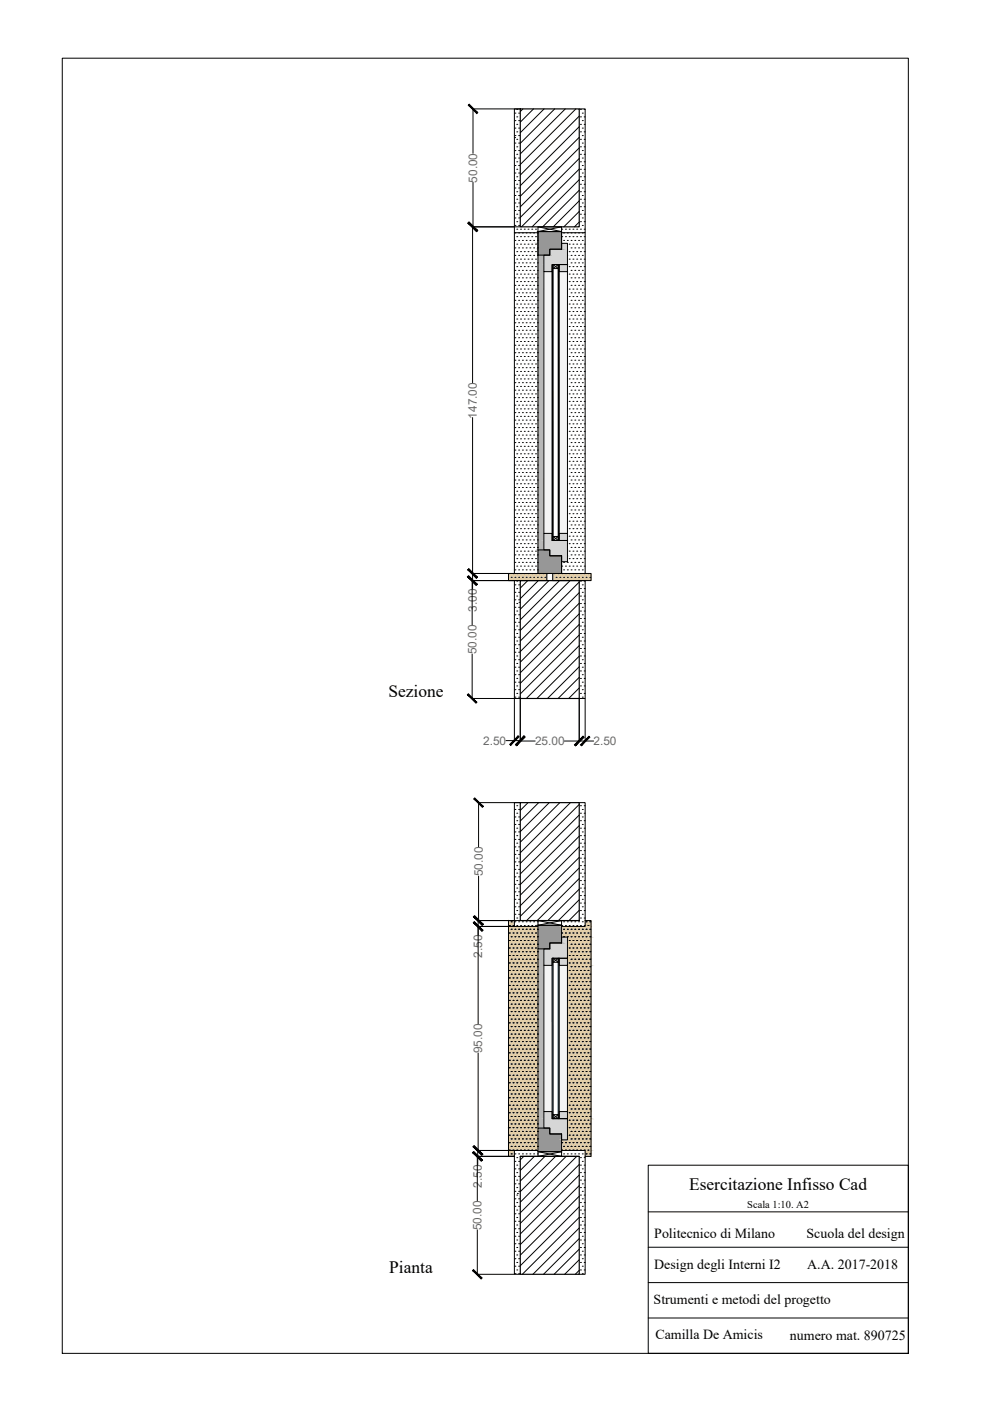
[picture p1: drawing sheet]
<svg xmlns="http://www.w3.org/2000/svg" width="420mm" height="594mm" viewBox="0 0 420 594" stroke-linecap="round" stroke-linejoin="round" font-family="sans-serif">
<defs><g id="words">
<g font-size="7.4">
<text x="164.7" y="295.7">Sezione</text>
<text x="292.2" y="504.5">Esercitazione Infisso Cad</text>
<text x="165" y="539.9">Pianta</text>
</g>
<g font-size="5.9">
<text x="277.4" y="524.9">Politecnico di Milano</text>
<text x="341.9" y="525">Scuola del design</text>
<text x="277.4" y="538.3">Design degli Interni I2</text>
<text x="342.3" y="538.3">A.A. 2017-2018</text>
<text x="277.1" y="552.8">Strumenti e metodi del progetto</text>
<text x="277.9" y="567.7">Camilla De Amicis</text>
<text x="334.9" y="568">numero mat. 890725</text>
</g>
<g font-size="5" fill="#696969">
<text x="202.3" y="77.5" transform="rotate(-90 202.3 77.5)">50.00</text>
<text x="202.1" y="177.5" transform="rotate(-90 202.1 177.5)">147.00</text>
<text x="202.1" y="259.4" transform="rotate(-90 202.1 259.4)">3.00</text>
<text x="202" y="277.5" transform="rotate(-90 202 277.5)">50.00</text>
<text x="204.8" y="315.8">2.50</text>
<text x="226.8" y="316">25.00</text>
<text x="251.6" y="316">2.50</text>
<text x="204.7" y="371.6" transform="rotate(-90 204.7 371.6)">50.00</text>
<text x="204.5" y="406.1" transform="rotate(-90 204.5 406.1)">2.50</text>
<text x="204.5" y="446.6" transform="rotate(-90 204.5 446.6)">95.00</text>
<text x="204.3" y="503.6" transform="rotate(-90 204.3 503.6)">2.50</text>
<text x="204.1" y="521.6" transform="rotate(-90 204.1 521.6)">50.00</text>
</g>
<text font-size="4.4" x="316.8" y="512.3">Scala 1:10. A2</text>
</g></defs>
<!-- layer: 0 -->
<g fill="#b7b7b7" stroke="#b7b7b7" stroke-width=".42">
<path d="M228.1 108.2l2.5 7v-7zM228.1 108.2l2.5 7h-2.5z"/>
<path d="M228.1 115.2l2.5 111v-111zM228.1 115.2l2.5 111h-2.5z"/>
<path d="M228.1 226.2l2.5 7v-7zM228.1 226.2l2.5 7h-2.5z"/>
<path d="M228.1 402.4l2.5 6.9v-6.9zM228.1 402.4l2.5 6.9h-2.5z"/>
<path d="M228.1 409.3l2.5 62v-62zM228.1 409.3l2.5 62h-2.5z"/>
<path d="M228.1 471.3l2.5 7.1v-7.1zM228.1 471.3l2.5 7.1h-2.5z"/>
</g>
<!-- layer: lineeproiettate -->
<g fill="#f4f4f4" stroke="#f4f4f4" stroke-width=".42">
<path d="M237.1 115.2l3.5 111v-111zM237.1 115.2l3.5 111h-3.5z"/>
<path d="M230.6 115.2l3.5 111v-111zM230.6 115.2l3.5 111h-3.5z"/>
<path d="M237.1 409.3l3.5 62v-62zM237.1 409.3l3.5 62h-3.5z"/>
<path d="M230.6 409.3l3.5 62v-62zM230.6 409.3l3.5 62h-3.5z"/>
</g>
<g fill="#d6d6d6" stroke="#d6d6d6" stroke-width=".42">
<path d="M238.1 103.2l2.5 2.5v-2.5zM238.1 103.2l2.5 2.5h-2.5z"/>
<path d="M233.1 105.7l7.5 2.5v-2.5zM233.1 105.7l7.5 2.5h-7.5z"/>
<path d="M230.6 108.2l10 4v-4zM230.6 108.2l10 4h-10z"/>
<path d="M237.1 112.2l3.5 3v-3zM237.1 112.2l3.5 3h-3.5z"/>
<path d="M230.6 112.2l3.5 3v-3zM230.6 112.2l3.5 3h-3.5z"/>
<path d="M237.1 226.2l3.5 3v-3zM237.1 226.2l3.5 3h-3.5z"/>
<path d="M230.6 226.2l3.5 3v-3zM230.6 226.2l3.5 3h-3.5z"/>
<path d="M230.6 229.2l10 4v-4zM230.6 229.2l10 4h-10z"/>
<path d="M233.1 233.2l7.5 2.5v-2.5zM233.1 233.2l7.5 2.5h-7.5z"/>
<path d="M238.1 235.7l2.5 2.5v-2.5zM238.1 235.7l2.5 2.5h-2.5z"/>
<path d="M238.1 397.3l2.5 2.5v-2.5zM238.1 397.3l2.5 2.5h-2.5z"/>
<path d="M233.1 399.8l7.5 2.6v-2.6zM233.1 399.8l7.5 2.6h-7.5z"/>
<path d="M230.6 402.4l10 3.9v-3.9zM230.6 402.4l10 3.9h-10z"/>
<path d="M237.1 406.3l3.5 3v-3zM237.1 406.3l3.5 3h-3.5z"/>
<path d="M230.6 406.3l3.5 3v-3zM230.6 406.3l3.5 3h-3.5z"/>
<path d="M237.1 471.3l3.5 3.1v-3.1zM237.1 471.3l3.5 3.1h-3.5z"/>
<path d="M230.6 471.3l3.5 3.1v-3.1zM230.6 471.3l3.5 3.1h-3.5z"/>
<path d="M230.6 474.4l10 4v-4zM230.6 474.4l10 4h-10z"/>
<path d="M233.1 478.4l7.5 2.5v-2.5zM233.1 478.4l7.5 2.5h-7.5z"/>
<path d="M238.1 480.9l2.5 2.4v-2.4zM238.1 480.9l2.5 2.4h-2.5z"/>
</g>
<!-- layer: 0 -->
<g fill="#979797" stroke="#979797" stroke-width=".42">
<path d="M228.1 98.2l10 5v-5zM228.1 98.2l10 5h-10z"/>
<path d="M228.1 103.2l10 2.5v-2.5zM228.1 103.2l10 2.5h-10z"/>
<path d="M228.1 105.7l5 2.5v-2.5zM228.1 105.7l5 2.5h-5z"/>
<path d="M228.1 233.2l5 2.5v-2.5zM228.1 233.2l5 2.5h-5z"/>
<path d="M228.1 235.7l10 7.5v-7.5zM228.1 235.7l10 7.5h-10z"/>
<path d="M228.1 392.4l10 4.9v-4.9zM228.1 392.4l10 4.9h-10z"/>
<path d="M228.1 397.3l10 2.5v-2.5zM228.1 397.3l10 2.5h-10z"/>
<path d="M228.1 399.8l5 2.6v-2.6zM228.1 399.8l5 2.6h-5z"/>
<path d="M228.1 478.4l5 2.5v-2.5zM228.1 478.4l5 2.5h-5z"/>
<path d="M228.1 480.9l10 7.5v-7.5zM228.1 480.9l10 7.5h-10z"/>
</g>
<!-- layer: buco -->
<path d="M220.6 246.2h25M220.6 390.4h25M220.6 490.4h25" fill="none" stroke="#000" stroke-width=".42"/>
<!-- layer: 0 -->
<g fill="#e2cda7" stroke="#e2cda7" stroke-width=".42">
<path d="M234.3 243.2l16.3 3v-3zM234.3 243.2l16.3 3h-16.3z"/>
<path d="M215.6 243.2l16.2 3v-3zM215.6 243.2l16.2 3h-16.2z"/>
<path d="M248.1 390.4l2.5 2.4v-2.4zM248.1 390.4l2.5 2.4h-2.5z"/>
<path d="M215.6 390.4l2.5 2.4v-2.4zM215.6 390.4l2.5 2.4h-2.5z"/>
<path d="M238.1 392.8l12.5 4.5v-4.5zM238.1 392.8l12.5 4.5h-12.5z"/>
<path d="M215.6 392.8l12.5 9.6v-9.6zM215.6 392.8l12.5 9.6h-12.5z"/>
<path d="M240.6 397.3l10 9v-9zM240.6 397.3l10 9h-10z"/>
<path d="M240.6 406.3l10 3v-3zM240.6 406.3l10 3h-10z"/>
<path d="M240.6 409.3l10 62v-62zM240.6 409.3l10 62h-10z"/>
<path d="M240.6 471.3l10 3.1v-3.1zM240.6 471.3l10 3.1h-10z"/>
<path d="M215.6 402.4l12.5 76v-76zM215.6 402.4l12.5 76h-12.5z"/>
<path d="M240.6 474.4l10 8.9v-8.9zM240.6 474.4l10 8.9h-10z"/>
<path d="M238.1 483.3l12.5 4.5v-4.5zM238.1 483.3l12.5 4.5h-12.5z"/>
<path d="M215.6 478.4l12.5 9.4v-9.4zM215.6 478.4l12.5 9.4h-12.5z"/>
<path d="M248.1 487.8l2.5 2.6v-2.6zM248.1 487.8l2.5 2.6h-2.5z"/>
<path d="M215.6 487.8l2.5 2.6v-2.6zM215.6 487.8l2.5 2.6h-2.5z"/>
</g>
<g fill="none" stroke="#000" stroke-width=".42">
<path d="M26.4 24.7h358.7v549.2h-358.7zM218.2 58.4h.1M218.3 57.5h.1M218.3 54.3h.1M218.3 51.1h.1M218.3 48h.1M219.1 59.1h.1M219.1 55.9h.1M219.1 52.7h.1M219.1 49.6h.1M219.1 46.4h.1M219.9 57.5h.1"/>
<path d="M219.9 54.3h.1M219.9 51.1h.1M219.9 48h.1M221.7 46.2l-1.1 1.1M226.2 46.2l-5.6 5.6M230.7 46.2l-10.1 10.1M235.2 46.2l-14.6 14.6M239.7 46.2l-19.1 19.1M244.2 46.2l-23.6 23.6M245.6 49.2l-25 25M245.6 53.7l-25 25M245.6 58.2l-25 25"/>
<path d="M246.1 59.1h.1M246.1 55.9h.1M246.1 52.7h.1M246.1 49.6h.1M246.1 46.4h.1M246.9 57.5h.1M246.9 54.3h.1M246.9 51.1h.1M246.9 48h.1M247.7 59.1h.1M247.7 55.9h.1M247.7 52.7h.1"/>
<path d="M247.7 49.6h.1M247.7 46.4h.1M218.3 79.7h.1M218.3 76.5h.1M218.3 73.4h.1M218.3 70.2h.1M218.3 67h.1M218.3 63.8h.1M218.3 60.7h.1M219.1 78.1h.1M219.1 75h.1M219.1 71.8h.1"/>
<path d="M219.1 68.6h.1M219.1 65.4h.1M219.1 62.3h.1M219.9 79.7h.1M219.9 76.5h.1M219.9 73.4h.1M219.9 70.2h.1M219.9 67h.1M219.9 63.8h.1M219.9 60.7h.1M245.6 62.7l-25 25M245.6 67.2l-25 25"/>
<path d="M245.6 71.7l-24.5 24.5M245.6 76.2l-20 20M246.1 78.1h.1M246.1 75h.1M246.1 71.8h.1M246.1 68.6h.1M246.1 65.4h.1M246.1 62.3h.1M246.9 79.7h.1M246.9 76.5h.1M246.9 73.4h.1M246.9 70.2h.1"/>
<path d="M246.9 67h.1M246.9 63.8h.1M246.9 60.7h.1M247.7 78.1h.1M247.7 75h.1M247.7 71.8h.1M247.7 68.6h.1M247.7 65.4h.1M247.7 62.3h.1M218.3 95.6h.1M218.3 92.4h.1M218.3 89.2h.1"/>
<path d="M218.3 86.1h.1M218.3 82.9h.1M218.3 98.8h.1M219.1 97.2h.1M219.1 94h.1M219.1 90.8h.1M219.1 87.7h.1M219.1 84.5h.1M219.1 81.3h.1M219.9 95.6h.1M219.9 92.4h.1M219.9 89.2h.1"/>
<path d="M219.9 86.1h.1M219.9 82.9h.1M219.9 98.8h.1M220.7 97.2h.1M221.5 98.8h.1M222.3 97.2h.1M223.1 98.8h.1M223.9 97.2h.1M224.7 98.8h.1M225.5 97.2h.1M226.2 98.8h.1M227 97.2h.1"/>
<path d="M227.8 98.8h.1M238.2 97.2h.1M238.9 98.8h.1M239.7 97.2h.1M240.5 98.8h.1M241.3 97.2h.1M242.1 98.8h.1M242.9 97.2h.1M243.7 98.8h.1M244.5 97.2h.1M245.3 98.8h.1M245.6 80.7l-15.5 15.5"/>
<path d="M245.6 85.2l-11 11M245.6 89.7l-6.5 6.5M245.6 94.1l-2 2.1M246.1 97.2h.1M246.1 94h.1M246.1 90.8h.1M246.1 87.7h.1M246.1 84.5h.1M246.1 81.3h.1M246.9 95.6h.1M246.9 92.4h.1M246.9 89.2h.1"/>
<path d="M246.9 86.1h.1M246.9 82.9h.1M246.9 98.8h.1M247.7 97.2h.1M247.7 94h.1M247.7 90.8h.1M247.7 87.7h.1M247.7 84.5h.1M247.7 81.3h.1M218.3 117.8h.1M218.3 114.6h.1M218.3 111.5h.1"/>
<path d="M218.3 108.3h.1M218.3 105.1h.1M218.3 101.9h.1M219.1 119.4h.1M219.1 116.2h.1M219.1 113.1h.1M219.1 109.9h.1M219.1 106.7h.1M219.1 103.5h.1M219.1 100.4h.1M219.9 117.8h.1M219.9 114.6h.1"/>
<path d="M219.9 111.5h.1M219.9 108.3h.1M219.9 105.1h.1M219.9 101.9h.1M220.7 119.4h.1M220.7 116.2h.1M220.7 113.1h.1M220.7 109.9h.1M220.7 106.7h.1M220.7 103.5h.1M220.7 100.4h.1M221.5 117.8h.1"/>
<path d="M221.5 114.6h.1M221.5 111.5h.1M221.5 108.3h.1M221.5 105.1h.1M221.5 101.9h.1M222.3 119.4h.1M222.3 116.2h.1M222.3 113.1h.1M222.3 109.9h.1M222.3 106.7h.1M222.3 103.5h.1M222.3 100.4h.1"/>
<path d="M223.1 117.8h.1M223.1 114.6h.1M223.1 111.5h.1M223.1 108.3h.1M223.1 105.1h.1M223.1 101.9h.1M223.9 119.4h.1M223.9 116.2h.1M223.9 113.1h.1M223.9 109.9h.1M223.9 106.7h.1M223.9 103.5h.1"/>
<path d="M223.9 100.4h.1M224.7 117.8h.1M224.7 114.6h.1M224.7 111.5h.1M224.7 108.3h.1M224.7 105.1h.1M224.7 101.9h.1M225.5 119.4h.1M225.5 116.2h.1M225.5 113.1h.1M225.5 109.9h.1M225.5 106.7h.1"/>
<path d="M225.5 103.5h.1M225.5 100.4h.1M226.2 117.8h.1M226.2 114.6h.1M226.2 111.5h.1M226.2 108.3h.1M226.2 105.1h.1M226.2 101.9h.1M227 119.4h.1M227 116.2h.1M227 113.1h.1M227 109.9h.1"/>
<path d="M227 106.7h.1M227 103.5h.1M227 100.4h.1M227.8 117.8h.1M227.8 114.6h.1M227.8 111.5h.1M227.8 108.3h.1M227.8 105.1h.1M227.8 101.9h.1M238.2 100.4h.1M238.9 101.9h.1M239.7 100.4h.1"/>
<path d="M240.5 101.9h.1M241.3 119.4h.1M241.3 116.2h.1M241.3 113.1h.1M241.3 109.9h.1M241.3 106.7h.1M241.3 103.5h.1M241.3 100.4h.1M242.1 117.8h.1M242.1 114.6h.1M242.1 111.5h.1M242.1 108.3h.1"/>
<path d="M242.1 105.1h.1M242.1 101.9h.1M242.9 119.4h.1M242.9 116.2h.1M242.9 113.1h.1M242.9 109.9h.1M242.9 106.7h.1M242.9 103.5h.1M242.9 100.4h.1M243.7 117.8h.1M243.7 114.6h.1M243.7 111.5h.1"/>
<path d="M243.7 108.3h.1M243.7 105.1h.1M243.7 101.9h.1M244.5 119.4h.1M244.5 116.2h.1M244.5 113.1h.1M244.5 109.9h.1M244.5 106.7h.1M244.5 103.5h.1M244.5 100.4h.1M245.3 117.8h.1M245.3 114.6h.1"/>
<path d="M245.3 111.5h.1M245.3 108.3h.1M245.3 105.1h.1M245.3 101.9h.1M246.1 119.4h.1M246.1 116.2h.1M246.1 113.1h.1M246.1 109.9h.1M246.1 106.7h.1M246.1 103.5h.1M246.1 100.4h.1M246.9 117.8h.1"/>
<path d="M246.9 114.6h.1M246.9 111.5h.1M246.9 108.3h.1M246.9 105.1h.1M246.9 101.9h.1M247.7 119.4h.1M247.7 116.2h.1M247.7 113.1h.1M247.7 109.9h.1M247.7 106.7h.1M247.7 103.5h.1M247.7 100.4h.1"/>
<path d="M218.3 133.7h.1M218.3 130.5h.1M218.3 127.3h.1M218.3 124.2h.1M218.3 121h.1M218.3 136.9h.1M219.1 132.1h.1M219.1 128.9h.1M219.1 125.8h.1M219.1 122.6h.1M219.1 138.5h.1M219.1 135.3h.1"/>
<path d="M219.9 133.7h.1M219.9 130.5h.1M219.9 127.3h.1M219.9 124.2h.1M219.9 121h.1M219.9 136.9h.1M220.7 132.1h.1M220.7 128.9h.1M220.7 125.8h.1M220.7 122.6h.1M220.7 138.5h.1M220.7 135.3h.1"/>
<path d="M221.5 133.7h.1M221.5 130.5h.1M221.5 127.3h.1M221.5 124.2h.1M221.5 121h.1M221.5 136.9h.1M222.3 132.1h.1M222.3 128.9h.1M222.3 125.8h.1M222.3 122.6h.1M222.3 138.5h.1M222.3 135.3h.1"/>
<path d="M223.1 133.7h.1M223.1 130.5h.1M223.1 127.3h.1M223.1 124.2h.1M223.1 121h.1M223.1 136.9h.1M223.9 132.1h.1M223.9 128.9h.1M223.9 125.8h.1M223.9 122.6h.1M223.9 138.5h.1M223.9 135.3h.1"/>
<path d="M224.7 133.7h.1M224.7 130.5h.1M224.7 127.3h.1M224.7 124.2h.1M224.7 121h.1M224.7 136.9h.1M225.5 132.1h.1M225.5 128.9h.1M225.5 125.8h.1M225.5 122.6h.1M225.5 138.5h.1M225.5 135.3h.1"/>
<path d="M226.2 133.7h.1M226.2 130.5h.1M226.2 127.3h.1M226.2 124.2h.1M226.2 121h.1M226.2 136.9h.1M227 132.1h.1M227 128.9h.1M227 125.8h.1M227 122.6h.1M227 138.5h.1M227 135.3h.1"/>
<path d="M227.8 133.7h.1M227.8 130.5h.1M227.8 127.3h.1M227.8 124.2h.1M227.8 121h.1M227.8 136.9h.1M241.3 132.1h.1M241.3 128.9h.1M241.3 125.8h.1M241.3 122.6h.1M241.3 138.5h.1M241.3 135.3h.1"/>
<path d="M242.1 133.7h.1M242.1 130.5h.1M242.1 127.3h.1M242.1 124.2h.1M242.1 121h.1M242.1 136.9h.1M242.9 132.1h.1M242.9 128.9h.1M242.9 125.8h.1M242.9 122.6h.1M242.9 138.5h.1M242.9 135.3h.1"/>
<path d="M243.7 130.5h.1M243.7 127.3h.1M243.7 124.2h.1M243.7 121h.1M243.7 136.9h.1M243.7 133.7h.1M244.5 132.1h.1M244.5 128.9h.1M244.5 125.8h.1M244.5 122.6h.1M244.5 138.5h.1M244.5 135.3h.1"/>
<path d="M245.3 130.5h.1M245.3 127.3h.1M245.3 124.2h.1M245.3 121h.1M245.3 136.9h.1M245.3 133.7h.1M246.1 132.1h.1M246.1 128.9h.1M246.1 125.8h.1M246.1 122.6h.1M246.1 138.5h.1M246.1 135.3h.1"/>
<path d="M246.9 130.5h.1M246.9 127.3h.1M246.9 124.2h.1M246.9 121h.1M246.9 136.9h.1M246.9 133.7h.1M247.7 132.1h.1M247.7 128.9h.1M247.7 125.8h.1M247.7 122.6h.1M247.7 138.5h.1M247.7 135.3h.1"/>
<path d="M218.3 159.1h.1M218.3 155.9h.1M218.3 152.7h.1M218.3 149.6h.1M218.3 146.4h.1M218.3 143.2h.1M218.3 140h.1M219.1 157.5h.1M219.1 154.3h.1M219.1 151.2h.1M219.1 148h.1M219.1 144.8h.1"/>
<path d="M219.1 141.6h.1M219.9 159.1h.1M219.9 155.9h.1M219.9 152.7h.1M219.9 149.6h.1M219.9 146.4h.1M219.9 143.2h.1M219.9 140h.1M220.7 157.5h.1M220.7 154.3h.1M220.7 151.2h.1M220.7 148h.1"/>
<path d="M220.7 144.8h.1M220.7 141.6h.1M221.5 159.1h.1M221.5 155.9h.1M221.5 152.7h.1M221.5 149.6h.1M221.5 146.4h.1M221.5 143.2h.1M221.5 140h.1M222.3 157.5h.1M222.3 154.3h.1M222.3 151.2h.1"/>
<path d="M222.3 148h.1M222.3 144.8h.1M222.3 141.6h.1M223.1 159.1h.1M223.1 155.9h.1M223.1 152.7h.1M223.1 149.6h.1M223.1 146.4h.1M223.1 143.2h.1M223.1 140h.1M223.9 157.5h.1M223.9 154.3h.1"/>
<path d="M223.9 151.2h.1M223.9 148h.1M223.9 144.8h.1M223.9 141.6h.1M224.7 159.1h.1M224.7 155.9h.1M224.7 152.7h.1M224.7 149.6h.1M224.7 146.4h.1M224.7 143.2h.1M224.7 140h.1M225.5 157.5h.1"/>
<path d="M225.5 154.3h.1M225.5 151.2h.1M225.5 148h.1M225.5 144.8h.1M225.5 141.6h.1M226.2 159.1h.1M226.2 155.9h.1M226.2 152.7h.1M226.2 149.6h.1M226.2 146.4h.1M226.2 143.2h.1M226.2 140h.1"/>
<path d="M227 157.5h.1M227 154.3h.1M227 151.2h.1M227 148h.1M227 144.8h.1M227 141.6h.1M227.8 159.1h.1M227.8 155.9h.1M227.8 152.7h.1M227.8 149.6h.1M227.8 146.4h.1M227.8 143.2h.1"/>
<path d="M227.8 140h.1M241.3 157.5h.1M241.3 154.3h.1M241.3 151.2h.1M241.3 148h.1M241.3 144.8h.1M241.3 141.6h.1M242.1 159.1h.1M242.1 155.9h.1M242.1 152.7h.1M242.1 149.6h.1M242.1 146.4h.1"/>
<path d="M242.1 143.2h.1M242.1 140h.1M242.9 157.5h.1M242.9 154.3h.1M242.9 151.2h.1M242.9 148h.1M242.9 144.8h.1M242.9 141.6h.1M243.7 159.1h.1M243.7 155.9h.1M243.7 152.7h.1M243.7 149.6h.1"/>
<path d="M243.7 146.4h.1M243.7 143.2h.1M243.7 140h.1M244.5 157.5h.1M244.5 154.3h.1M244.5 151.2h.1M244.5 148h.1M244.5 144.8h.1M244.5 141.6h.1M245.3 159.1h.1M245.3 155.9h.1M245.3 152.7h.1"/>
<path d="M245.3 149.6h.1M245.3 146.4h.1M245.3 143.2h.1M245.3 140h.1M246.1 157.5h.1M246.1 154.3h.1M246.1 151.2h.1M246.1 148h.1M246.1 144.8h.1M246.1 141.6h.1M246.9 159.1h.1M246.9 155.9h.1"/>
<path d="M246.9 152.7h.1M246.9 149.6h.1M246.9 146.4h.1M246.9 143.2h.1M246.9 140h.1M247.7 157.5h.1M247.7 154.3h.1M247.7 151.2h.1M247.7 148h.1M247.7 144.8h.1M247.7 141.6h.1M218.3 168.6h.1"/>
<path d="M218.3 165.4h.1M218.3 162.3h.1M218.3 178.1h.1M218.3 175h.1M218.3 171.8h.1M219.1 170.2h.1M219.1 167h.1M219.1 163.9h.1M219.1 160.7h.1M219.1 179.7h.1M219.1 176.6h.1M219.1 173.4h.1"/>
<path d="M219.9 168.6h.1M219.9 165.4h.1M219.9 162.3h.1M219.9 178.1h.1M219.9 175h.1M219.9 171.8h.1M220.7 170.2h.1M220.7 167h.1M220.7 163.9h.1M220.7 160.7h.1M220.7 179.7h.1M220.7 176.6h.1"/>
<path d="M220.7 173.4h.1M221.5 168.6h.1M221.5 165.4h.1M221.5 162.3h.1M221.5 178.1h.1M221.5 175h.1M221.5 171.8h.1M222.3 170.2h.1M222.3 167h.1M222.3 163.9h.1M222.3 160.7h.1M222.3 179.7h.1"/>
<path d="M222.3 176.6h.1M222.3 173.4h.1M223.1 168.6h.1M223.1 165.4h.1M223.1 162.3h.1M223.1 178.1h.1M223.1 175h.1M223.1 171.8h.1M223.9 170.2h.1M223.9 167h.1M223.9 163.9h.1M223.9 160.7h.1"/>
<path d="M223.9 179.7h.1M223.9 176.6h.1M223.9 173.4h.1M224.7 168.6h.1M224.7 165.4h.1M224.7 162.3h.1M224.7 178.1h.1M224.7 175h.1M224.7 171.8h.1M225.5 170.2h.1M225.5 167h.1M225.5 163.9h.1"/>
<path d="M225.5 160.7h.1M225.5 179.7h.1M225.5 176.6h.1M225.5 173.4h.1M226.2 168.6h.1M226.2 165.4h.1M226.2 162.3h.1M226.2 178.1h.1M226.2 175h.1M226.2 171.8h.1M227 170.2h.1M227 167h.1"/>
<path d="M227 163.9h.1M227 160.7h.1M227 179.7h.1M227 176.6h.1M227 173.4h.1M227.8 168.6h.1M227.8 165.4h.1M227.8 162.3h.1M227.8 178.1h.1M227.8 175h.1M227.8 171.8h.1M241.3 170.2h.1"/>
<path d="M241.3 167h.1M241.3 163.9h.1M241.3 160.7h.1M241.3 179.7h.1M241.3 176.6h.1M241.3 173.4h.1M242.1 168.6h.1M242.1 165.4h.1M242.1 162.3h.1M242.1 178.1h.1M242.1 175h.1M242.1 171.8h.1"/>
<path d="M242.9 170.2h.1M242.9 167h.1M242.9 163.9h.1M242.9 160.7h.1M242.9 179.7h.1M242.9 176.6h.1M242.9 173.4h.1M243.7 168.6h.1M243.7 165.4h.1M243.7 162.3h.1M243.7 178.1h.1M243.7 175h.1"/>
<path d="M243.7 171.8h.1M244.5 170.2h.1M244.5 167h.1M244.5 163.9h.1M244.5 160.7h.1M244.5 179.7h.1M244.5 176.6h.1M244.5 173.4h.1M245.3 168.6h.1M245.3 165.4h.1M245.3 162.3h.1M245.3 178.1h.1"/>
<path d="M245.3 175h.1M245.3 171.8h.1M246.1 170.2h.1M246.1 167h.1M246.1 163.9h.1M246.1 160.7h.1M246.1 179.7h.1M246.1 176.6h.1M246.1 173.4h.1M246.9 168.6h.1M246.9 165.4h.1M246.9 162.3h.1"/>
<path d="M246.9 178.1h.1M246.9 175h.1M246.9 171.8h.1M247.7 170.2h.1M247.7 167h.1M247.7 163.9h.1M247.7 160.7h.1M247.7 179.7h.1M247.7 176.6h.1M247.7 173.4h.1M218.3 197.2h.1M218.3 194h.1"/>
<path d="M218.3 190.8h.1M218.3 187.7h.1M218.3 184.5h.1M218.3 181.3h.1M219.1 198.8h.1M219.1 195.6h.1M219.1 192.4h.1M219.1 189.3h.1M219.1 186.1h.1M219.1 182.9h.1M219.9 197.2h.1M219.9 194h.1"/>
<path d="M219.9 190.8h.1M219.9 187.7h.1M219.9 184.5h.1M219.9 181.3h.1M220.7 198.8h.1M220.7 195.6h.1M220.7 192.4h.1M220.7 189.3h.1M220.7 186.1h.1M220.7 182.9h.1M221.5 197.2h.1M221.5 194h.1"/>
<path d="M221.5 190.8h.1M221.5 187.7h.1M221.5 184.5h.1M221.5 181.3h.1M222.3 198.8h.1M222.3 195.6h.1M222.3 192.4h.1M222.3 189.3h.1M222.3 186.1h.1M222.3 182.9h.1M223.1 197.2h.1M223.1 194h.1"/>
<path d="M223.1 190.8h.1M223.1 187.7h.1M223.1 184.5h.1M223.1 181.3h.1M223.9 198.8h.1M223.9 195.6h.1M223.9 192.4h.1M223.9 189.3h.1M223.9 186.1h.1M223.9 182.9h.1M224.7 197.2h.1M224.7 194h.1"/>
<path d="M224.7 190.8h.1M224.7 187.7h.1M224.7 184.5h.1M224.7 181.3h.1M225.5 198.8h.1M225.5 195.6h.1M225.5 192.4h.1M225.5 189.3h.1M225.5 186.1h.1M225.5 182.9h.1M226.2 197.2h.1M226.2 194h.1"/>
<path d="M226.2 190.8h.1M226.2 187.7h.1M226.2 184.5h.1M226.2 181.3h.1M227 198.8h.1M227 195.6h.1M227 192.4h.1M227 189.3h.1M227 186.1h.1M227 182.9h.1M227.8 197.2h.1M227.8 194h.1"/>
<path d="M227.8 190.8h.1M227.8 187.7h.1M227.8 184.5h.1M227.8 181.3h.1M241.3 198.8h.1M241.3 195.6h.1M241.3 192.4h.1M241.3 189.3h.1M241.3 186.1h.1M241.3 182.9h.1M242.1 197.2h.1M242.1 194h.1"/>
<path d="M242.1 190.8h.1M242.1 187.7h.1M242.1 184.5h.1M242.1 181.3h.1M242.9 198.8h.1M242.9 195.6h.1M242.9 192.4h.1M242.9 189.3h.1M242.9 186.1h.1M242.9 182.9h.1M243.7 197.2h.1M243.7 194h.1"/>
<path d="M243.7 190.8h.1M243.7 187.7h.1M243.7 184.5h.1M243.7 181.3h.1M244.5 198.8h.1M244.5 195.6h.1M244.5 192.4h.1M244.5 189.3h.1M244.5 186.1h.1M244.5 182.9h.1M245.3 197.2h.1M245.3 194h.1"/>
<path d="M245.3 190.8h.1M245.3 187.7h.1M245.3 184.5h.1M245.3 181.3h.1M246.1 198.8h.1M246.1 195.6h.1M246.1 192.4h.1M246.1 189.3h.1M246.1 186.1h.1M246.1 182.9h.1M246.9 197.2h.1M246.9 194h.1"/>
<path d="M246.9 190.8h.1M246.9 187.7h.1M246.9 184.5h.1M246.9 181.3h.1M247.7 198.8h.1M247.7 195.6h.1M247.7 192.4h.1M247.7 189.3h.1M247.7 186.1h.1M247.7 182.9h.1M218.3 206.7h.1M218.3 203.5h.1"/>
<path d="M218.3 200.4h.1M218.3 219.4h.1M218.3 216.2h.1M218.3 213.1h.1M218.3 209.9h.1M219.1 208.3h.1M219.1 205.1h.1M219.1 202h.1M219.1 217.8h.1M219.1 214.7h.1M219.1 211.5h.1M219.9 206.7h.1"/>
<path d="M219.9 203.5h.1M219.9 200.4h.1M219.9 219.4h.1M219.9 216.2h.1M219.9 213.1h.1M219.9 209.9h.1M220.7 208.3h.1M220.7 205.1h.1M220.7 202h.1M220.7 217.8h.1M220.7 214.7h.1M220.7 211.5h.1"/>
<path d="M221.5 206.7h.1M221.5 203.5h.1M221.5 200.4h.1M221.5 219.4h.1M221.5 216.2h.1M221.5 213.1h.1M221.5 209.9h.1M222.3 208.3h.1M222.3 205.1h.1M222.3 202h.1M222.3 217.8h.1M222.3 214.7h.1"/>
<path d="M222.3 211.5h.1M223.1 206.7h.1M223.1 203.5h.1M223.1 200.4h.1M223.1 219.4h.1M223.1 216.2h.1M223.1 213.1h.1M223.1 209.9h.1M223.9 205.1h.1M223.9 202h.1M223.9 217.8h.1M223.9 214.7h.1"/>
<path d="M223.9 211.5h.1M223.9 208.3h.1M224.7 206.7h.1M224.7 203.5h.1M224.7 200.4h.1M224.7 219.4h.1M224.7 216.2h.1M224.7 213.1h.1M224.7 209.9h.1M225.5 205.1h.1M225.5 202h.1M225.5 217.8h.1"/>
<path d="M225.5 214.7h.1M225.5 211.5h.1M225.5 208.3h.1M226.2 206.7h.1M226.2 203.5h.1M226.2 200.4h.1M226.2 219.4h.1M226.2 216.2h.1M226.2 213.1h.1M226.2 209.9h.1M227 205.1h.1M227 202h.1"/>
<path d="M227 217.8h.1M227 214.7h.1M227 211.5h.1M227 208.3h.1M227.8 206.7h.1M227.8 203.5h.1M227.8 200.4h.1M227.8 219.4h.1M227.8 216.2h.1M227.8 213.1h.1M227.8 209.9h.1M241.3 205.1h.1"/>
<path d="M241.3 202h.1M241.3 217.8h.1M241.3 214.7h.1M241.3 211.5h.1M241.3 208.3h.1M242.1 206.7h.1M242.1 203.5h.1M242.1 200.4h.1M242.1 219.4h.1M242.1 216.2h.1M242.1 213.1h.1M242.1 209.9h.1"/>
<path d="M242.9 205.1h.1M242.9 202h.1M242.9 217.8h.1M242.9 214.7h.1M242.9 211.5h.1M242.9 208.3h.1M243.7 206.7h.1M243.7 203.5h.1M243.7 200.4h.1M243.7 219.4h.1M243.7 216.2h.1M243.7 213.1h.1"/>
<path d="M243.7 209.9h.1M244.5 205.1h.1M244.5 202h.1M244.5 217.8h.1M244.5 214.7h.1M244.5 211.5h.1M244.5 208.3h.1M245.3 206.7h.1M245.3 203.5h.1M245.3 200.4h.1M245.3 219.4h.1M245.3 216.2h.1"/>
<path d="M245.3 213.1h.1M245.3 209.9h.1M246.1 205.1h.1M246.1 202h.1M246.1 217.8h.1M246.1 214.7h.1M246.1 211.5h.1M246.1 208.3h.1M246.9 206.7h.1M246.9 203.5h.1M246.9 200.4h.1M246.9 219.4h.1"/>
<path d="M246.9 216.2h.1M246.9 213.1h.1M246.9 209.9h.1M247.7 205.1h.1M247.7 202h.1M247.7 217.8h.1M247.7 214.7h.1M247.7 211.5h.1M247.7 208.3h.1M218.3 238.5h.1M218.3 235.3h.1M218.3 232.1h.1"/>
<path d="M218.3 228.9h.1M218.3 225.8h.1M218.3 222.6h.1M219.1 236.9h.1M219.1 233.7h.1M219.1 230.5h.1M219.1 227.4h.1M219.1 224.2h.1M219.1 221h.1M219.9 238.5h.1M219.9 235.3h.1M219.9 232.1h.1"/>
<path d="M219.9 228.9h.1M219.9 225.8h.1M219.9 222.6h.1M220.7 236.9h.1M220.7 233.7h.1M220.7 230.5h.1M220.7 227.4h.1M220.7 224.2h.1M220.7 221h.1M221.5 238.5h.1M221.5 235.3h.1M221.5 232.1h.1"/>
<path d="M221.5 228.9h.1M221.5 225.8h.1M221.5 222.6h.1M222.3 236.9h.1M222.3 233.7h.1M222.3 230.5h.1M222.3 227.4h.1M222.3 224.2h.1M222.3 221h.1M223.1 238.5h.1M223.1 235.3h.1M223.1 232.1h.1"/>
<path d="M223.1 228.9h.1M223.1 225.8h.1M223.1 222.6h.1M223.9 236.9h.1M223.9 233.7h.1M223.9 230.5h.1M223.9 227.4h.1M223.9 224.2h.1M223.9 221h.1M224.7 238.5h.1M224.7 235.3h.1M224.7 232.1h.1"/>
<path d="M224.7 228.9h.1M224.7 225.8h.1M224.7 222.6h.1M225.5 236.9h.1M225.5 233.7h.1M225.5 230.5h.1M225.5 227.4h.1M225.5 224.2h.1M225.5 221h.1M226.2 238.5h.1M226.2 235.3h.1M226.2 232.1h.1"/>
<path d="M226.2 228.9h.1M226.2 225.8h.1M226.2 222.6h.1M227 236.9h.1M227 233.7h.1M227 230.5h.1M227 227.4h.1M227 224.2h.1M227 221h.1M227.8 238.5h.1M227.8 235.3h.1M227.8 232.1h.1"/>
<path d="M227.8 228.9h.1M227.8 225.8h.1M227.8 222.6h.1M238.9 238.5h.1M240.5 238.5h.1M241.3 236.9h.1M241.3 233.7h.1M241.3 230.5h.1M241.3 227.4h.1M241.3 224.2h.1M241.3 221h.1M242.1 238.5h.1"/>
<path d="M242.1 235.3h.1M242.1 232.1h.1M242.1 228.9h.1M242.1 225.8h.1M242.1 222.6h.1M242.9 236.9h.1M242.9 233.7h.1M242.9 230.5h.1M242.9 227.4h.1M242.9 224.2h.1M242.9 221h.1M243.7 238.5h.1"/>
<path d="M243.7 235.3h.1M243.7 232.1h.1M243.7 228.9h.1M243.7 225.8h.1M243.7 222.6h.1M244.5 236.9h.1M244.5 233.7h.1M244.5 230.5h.1M244.5 227.4h.1M244.5 224.2h.1M244.5 221h.1M245.3 238.5h.1"/>
<path d="M245.3 235.3h.1M245.3 232.1h.1M245.3 228.9h.1M245.3 225.8h.1M245.3 222.6h.1M246.1 236.9h.1M246.1 233.7h.1M246.1 230.5h.1M246.1 227.4h.1M246.1 224.2h.1M246.1 221h.1M246.9 238.5h.1"/>
<path d="M246.9 235.3h.1M246.9 232.1h.1M246.9 228.9h.1M246.9 225.8h.1M246.9 222.6h.1M247.7 236.9h.1M247.7 233.7h.1M247.7 230.5h.1M247.7 227.4h.1M247.7 224.2h.1M247.7 221h.1M215.9 243.2h.1"/>
<path d="M216.7 244.8h.1M217.5 243.2h.1M218.3 244.8h.1M218.3 257.5h.1M218.3 254.3h.1M218.3 251.2h.1M218.3 248h.1M218.3 241.6h.1M219.1 243.2h.1M219.1 259.1h.1M219.1 255.9h.1M219.1 252.8h.1"/>
<path d="M219.1 249.6h.1M219.1 246.4h.1M219.1 240.1h.1M219.9 244.8h.1M219.9 257.5h.1M219.9 254.3h.1M219.9 251.2h.1M219.9 248h.1M219.9 241.6h.1M220.1 255.4h.1M220.7 243.2h.1M220.7 240.1h.1"/>
<path d="M221.5 244.8h.1M221.5 241.6h.1M222.3 243.2h.1M222.3 240.1h.1M223.1 244.8h.1M223.1 241.6h.1M223.8 246.2l-3.2 3.2M223.9 243.2h.1M223.9 240.1h.1M224.7 244.8h.1M224.7 241.6h.1M225.5 243.2h.1"/>
<path d="M225.5 240.1h.1M226.2 244.8h.1M226.2 241.6h.1M227 243.2h.1M227 240.1h.1M227.8 244.8h.1M227.8 241.6h.1M228.2 246.2l-7.6 7.6M228.6 243.2h.1M229.4 244.8h.1M230.2 243.2h.1M231 244.8h.1"/>
<path d="M231.8 243.2h.1M232.7 246.2l-12.1 12.1M235 243.2h.1M235.8 244.8h.1M236.6 243.2h.1M237.2 246.2l-16.6 16.6M237.4 244.8h.1M238.2 243.2h.1M238.2 240.1h.1M238.9 244.8h.1M238.9 241.6h.1M239.7 243.2h.1"/>
<path d="M239.7 240.1h.1M240.5 244.8h.1M240.5 241.6h.1M241.3 243.2h.1M241.3 240.1h.1M241.7 246.2l-21.1 21.1M242.1 244.8h.1M242.1 241.6h.1M242.9 243.2h.1M242.9 240.1h.1M243.7 244.8h.1M243.7 241.6h.1"/>
<path d="M244.5 243.2h.1M244.5 240.1h.1M245.3 244.8h.1M245.3 241.6h.1M245.6 246.8l-25 25M245.6 251.3l-25 25M245.6 255.8l-25 25M246.1 243.2h.1M246.1 259.1h.1M246.1 255.9h.1M246.1 252.8h.1M246.1 249.6h.1"/>
<path d="M246.1 246.4h.1M246.1 240.1h.1M246.9 244.8h.1M246.9 257.5h.1M246.9 254.3h.1M246.9 251.2h.1M246.9 248h.1M246.9 241.6h.1M247.7 243.2h.1M247.7 259.1h.1M247.7 255.9h.1M247.7 252.8h.1"/>
<path d="M247.7 249.6h.1M247.7 246.4h.1M247.7 240.1h.1M248.5 244.8h.1M249.3 243.2h.1M250.1 244.8h.1M218.3 279.7h.1M218.3 276.6h.1M218.3 273.4h.1M218.3 270.2h.1M218.3 267h.1M218.3 263.9h.1"/>
<path d="M218.3 260.7h.1M219.1 278.2h.1M219.1 275h.1M219.1 271.8h.1M219.1 268.6h.1M219.1 265.5h.1M219.1 262.3h.1M219.9 279.7h.1M219.9 276.6h.1M219.9 273.4h.1M219.9 270.2h.1M219.9 267h.1"/>
<path d="M219.9 263.9h.1M219.9 260.7h.1M245.6 260.3l-25 25M245.6 264.8l-25 25M245.6 269.3l-25 25M245.6 273.8l-22.4 22.4M245.6 278.2l-18 18M246.1 278.2h.1M246.1 275h.1M246.1 271.8h.1M246.1 268.6h.1M246.1 265.5h.1"/>
<path d="M246.1 262.3h.1M246.9 279.7h.1M246.9 276.6h.1M246.9 273.4h.1M246.9 270.2h.1M246.9 267h.1M246.9 263.9h.1M246.9 260.7h.1M247.7 278.2h.1M247.7 275h.1M247.7 271.8h.1M247.7 268.6h.1"/>
<path d="M247.7 265.5h.1M247.7 262.3h.1M218.3 295.6h.1M218.3 292.4h.1M218.3 289.3h.1M218.3 286.1h.1M218.3 282.9h.1M219.1 294h.1M219.1 290.9h.1M219.1 287.7h.1M219.1 284.5h.1M219.1 281.3h.1"/>
<path d="M219.9 295.6h.1M219.9 292.4h.1M219.9 289.3h.1M219.9 286.1h.1M219.9 282.9h.1M245.6 282.7l-13.5 13.5M245.6 287.2l-9 9M245.6 291.7l-4.5 4.5M246.1 294h.1M246.1 290.9h.1M246.1 287.7h.1M246.1 284.5h.1"/>
<path d="M246.1 281.3h.1M246.9 295.6h.1M246.9 292.4h.1M246.9 289.3h.1M246.9 286.1h.1M246.9 282.9h.1M247.7 294h.1M247.7 290.9h.1M247.7 287.7h.1M247.7 284.5h.1M247.7 281.3h.1M218.3 359.1h.1"/>
<path d="M218.3 355.9h.1M218.3 352.8h.1M218.3 349.6h.1M218.3 346.4h.1M218.3 343.2h.1M219.1 357.5h.1M219.1 354.4h.1M219.1 351.2h.1M219.1 348h.1M219.1 344.8h.1M219.1 341.7h.1M219.9 359.1h.1"/>
<path d="M219.9 355.9h.1M219.9 352.8h.1M219.9 349.6h.1M219.9 346.4h.1M219.9 343.2h.1M223.9 340.3l-3.3 3.3M228.4 340.3l-7.8 7.8M232.9 340.3l-12.3 12.3M237.4 340.3l-16.8 16.8M241.8 340.3l-21.2 21.3M245.6 341.1l-25 25M245.6 345.6l-25 25"/>
<path d="M245.6 350.1l-25 25M245.6 354.6l-25 25M245.6 359.1l-25 25M246.1 357.5h.1M246.1 354.4h.1M246.1 351.2h.1M246.1 348h.1M246.1 344.8h.1M246.1 341.7h.1M246.9 359.1h.1M246.9 355.9h.1M246.9 352.8h.1"/>
<path d="M246.9 349.6h.1M246.9 346.4h.1M246.9 343.2h.1M247.7 357.5h.1M247.7 354.4h.1M247.7 351.2h.1M247.7 348h.1M247.7 344.8h.1M247.7 341.7h.1M218.3 365.5h.1M218.3 362.3h.1M218.3 378.2h.1"/>
<path d="M218.3 375h.1M218.3 371.8h.1M218.3 368.6h.1M219.1 367.1h.1M219.1 363.9h.1M219.1 360.7h.1M219.1 379.8h.1M219.1 376.6h.1M219.1 373.4h.1M219.1 370.2h.1M219.9 365.5h.1M219.9 362.3h.1"/>
<path d="M219.9 378.2h.1M219.9 375h.1M219.9 371.8h.1M219.9 368.6h.1M245.6 363.6l-25 25M245.6 368l-22.3 22.4M245.6 372.5l-17.8 17.9M245.6 377l-13.3 13.4M246.1 367.1h.1M246.1 363.9h.1M246.1 360.7h.1M246.1 379.8h.1"/>
<path d="M246.1 376.6h.1M246.1 373.4h.1M246.1 370.2h.1M246.9 365.5h.1M246.9 362.3h.1M246.9 378.2h.1M246.9 375h.1M246.9 371.8h.1M246.9 368.6h.1M247.7 367.1h.1M247.7 363.9h.1M247.7 360.7h.1"/>
<path d="M247.7 379.8h.1M247.7 376.6h.1M247.7 373.4h.1M247.7 370.2h.1M215.9 398.8h.1M215.9 395.6h.1M215.9 392.5h.1M216.7 397.2h.1M216.7 394h.1M216.7 390.9h.1M217.5 398.8h.1M217.5 395.6h.1"/>
<path d="M217.5 392.5h.1M218.3 397.2h.1M218.3 394h.1M218.3 390.9h.1M218.3 387.7h.1M218.3 384.5h.1M218.3 381.3h.1M219.1 398.8h.1M219.1 395.6h.1M219.1 392.5h.1M219.1 389.3h.1M219.1 386.1h.1"/>
<path d="M219.1 382.9h.1M219.9 397.2h.1M219.9 394h.1M219.9 390.9h.1M219.9 387.7h.1M219.9 384.5h.1M219.9 381.3h.1M220.7 398.8h.1M220.7 395.6h.1M220.7 392.5h.1M221.5 397.2h.1M221.5 394h.1"/>
<path d="M221.5 390.9h.1M222.3 398.8h.1M222.3 395.6h.1M222.3 392.5h.1M223.1 397.2h.1M223.1 394h.1M223.1 390.9h.1M223.9 398.8h.1M223.9 395.6h.1M223.9 392.5h.1M224.7 397.2h.1M224.7 394h.1"/>
<path d="M224.7 390.9h.1M225.5 398.8h.1M225.5 395.6h.1M225.5 392.5h.1M226.2 397.2h.1M226.2 394h.1M226.2 390.9h.1M227 398.8h.1M227 395.6h.1M227 392.5h.1M227.8 397.2h.1M227.8 394h.1"/>
<path d="M227.8 390.9h.1M238.2 395.6h.1M238.2 392.5h.1M238.9 397.2h.1M238.9 394h.1M238.9 390.9h.1M239.7 395.6h.1M239.7 392.5h.1M240.5 397.2h.1M240.5 394h.1M240.5 390.9h.1M241.3 398.8h.1"/>
<path d="M241.3 395.6h.1M241.3 392.5h.1M242.1 397.2h.1M242.1 394h.1M242.1 390.9h.1M242.9 398.8h.1M242.9 395.6h.1M242.9 392.5h.1M243.7 397.2h.1M243.7 394h.1M243.7 390.9h.1M244.5 398.8h.1"/>
<path d="M244.5 395.6h.1M244.5 392.5h.1M245.3 397.2h.1M245.3 394h.1M245.3 390.9h.1M245.6 381.5l-8.8 8.9M245.6 386l-4.4 4.4M246.1 398.8h.1M246.1 395.6h.1M246.1 392.5h.1M246.1 389.3h.1M246.1 386.1h.1"/>
<path d="M246.1 382.9h.1M246.9 397.2h.1M246.9 394h.1M246.9 390.9h.1M246.9 387.7h.1M246.9 384.5h.1M246.9 381.3h.1M247.7 398.8h.1M247.7 395.6h.1M247.7 392.5h.1M247.7 389.3h.1M247.7 386.1h.1"/>
<path d="M247.7 382.9h.1M248.5 397.2h.1M248.5 394h.1M248.5 390.9h.1M249.3 398.8h.1M249.3 395.6h.1M249.3 392.5h.1M250.1 397.2h.1M250.1 394h.1M250.1 390.9h.1M215.9 414.7h.1M215.9 411.5h.1"/>
<path d="M215.9 408.3h.1M215.9 405.2h.1M215.9 402h.1M215.9 417.9h.1M216.7 416.3h.1M216.7 413.1h.1M216.7 409.9h.1M216.7 406.7h.1M216.7 403.6h.1M216.7 400.4h.1M216.7 419.4h.1M217.5 414.7h.1"/>
<path d="M217.5 411.5h.1M217.5 408.3h.1M217.5 405.2h.1M217.5 402h.1M217.5 417.9h.1M218.3 416.3h.1M218.3 413.1h.1M218.3 409.9h.1M218.3 406.7h.1M218.3 403.6h.1M218.3 400.4h.1M218.3 419.4h.1"/>
<path d="M219.1 414.7h.1M219.1 411.5h.1M219.1 408.3h.1M219.1 405.2h.1M219.1 402h.1M219.1 417.9h.1M219.9 416.3h.1M219.9 413.1h.1M219.9 409.9h.1M219.9 406.7h.1M219.9 403.6h.1M219.9 400.4h.1"/>
<path d="M219.9 419.4h.1M220.7 414.7h.1M220.7 411.5h.1M220.7 408.3h.1M220.7 405.2h.1M220.7 402h.1M220.7 417.9h.1M221.5 416.3h.1M221.5 413.1h.1M221.5 409.9h.1M221.5 406.7h.1M221.5 403.6h.1"/>
<path d="M221.5 400.4h.1M221.5 419.4h.1M222.3 414.7h.1M222.3 411.5h.1M222.3 408.3h.1M222.3 405.2h.1M222.3 402h.1M222.3 417.9h.1M223.1 416.3h.1M223.1 413.1h.1M223.1 409.9h.1M223.1 406.7h.1"/>
<path d="M223.1 403.6h.1M223.1 400.4h.1M223.1 419.4h.1M223.9 414.7h.1M223.9 411.5h.1M223.9 408.3h.1M223.9 405.2h.1M223.9 402h.1M223.9 417.9h.1M224.7 416.3h.1M224.7 413.1h.1M224.7 409.9h.1"/>
<path d="M224.7 406.7h.1M224.7 403.6h.1M224.7 400.4h.1M224.7 419.4h.1M225.5 414.7h.1M225.5 411.5h.1M225.5 408.3h.1M225.5 405.2h.1M225.5 402h.1M225.5 417.9h.1M226.2 416.3h.1M226.2 413.1h.1"/>
<path d="M226.2 409.9h.1M226.2 406.7h.1M226.2 403.6h.1M226.2 400.4h.1M226.2 419.4h.1M227 414.7h.1M227 411.5h.1M227 408.3h.1M227 405.2h.1M227 402h.1M227 417.9h.1M227.8 413.1h.1"/>
<path d="M227.8 409.9h.1M227.8 406.7h.1M227.8 403.6h.1M227.8 400.4h.1M227.8 419.4h.1M227.8 416.3h.1M241.3 414.7h.1M241.3 411.5h.1M241.3 408.3h.1M241.3 405.2h.1M241.3 402h.1M241.3 417.9h.1"/>
<path d="M242.1 413.1h.1M242.1 409.9h.1M242.1 406.7h.1M242.1 403.6h.1M242.1 400.4h.1M242.1 419.4h.1M242.1 416.3h.1M242.9 414.7h.1M242.9 411.5h.1M242.9 408.3h.1M242.9 405.2h.1M242.9 402h.1"/>
<path d="M242.9 417.9h.1M243.7 413.1h.1M243.7 409.9h.1M243.7 406.7h.1M243.7 403.6h.1M243.7 400.4h.1M243.7 419.4h.1M243.7 416.3h.1M244.5 414.7h.1M244.5 411.5h.1M244.5 408.3h.1M244.5 405.2h.1"/>
<path d="M244.5 402h.1M244.5 417.9h.1M245.3 413.1h.1M245.3 409.9h.1M245.3 406.7h.1M245.3 403.6h.1M245.3 400.4h.1M245.3 419.4h.1M245.3 416.3h.1M246.1 414.7h.1M246.1 411.5h.1M246.1 408.3h.1"/>
<path d="M246.1 405.2h.1M246.1 402h.1M246.1 417.9h.1M246.9 413.1h.1M246.9 409.9h.1M246.9 406.7h.1M246.9 403.6h.1M246.9 400.4h.1M246.9 419.4h.1M246.9 416.3h.1M247.7 414.7h.1M247.7 411.5h.1"/>
<path d="M247.7 408.3h.1M247.7 405.2h.1M247.7 402h.1M247.7 417.9h.1M248.5 413.1h.1M248.5 409.9h.1M248.5 406.7h.1M248.5 403.6h.1M248.5 400.4h.1M248.5 419.4h.1M248.5 416.3h.1M249.3 414.7h.1"/>
<path d="M249.3 411.5h.1M249.3 408.3h.1M249.3 405.2h.1M249.3 402h.1M249.3 417.9h.1M250.1 413.1h.1M250.1 409.9h.1M250.1 406.7h.1M250.1 403.6h.1M250.1 400.4h.1M250.1 419.4h.1M250.1 416.3h.1"/>
<path d="M215.9 436.9h.1M215.9 433.7h.1M215.9 430.6h.1M215.9 427.4h.1M215.9 424.2h.1M215.9 421h.1M216.7 438.5h.1M216.7 435.3h.1M216.7 432.1h.1M216.7 429h.1M216.7 425.8h.1M216.7 422.6h.1"/>
<path d="M217.5 436.9h.1M217.5 433.7h.1M217.5 430.6h.1M217.5 427.4h.1M217.5 424.2h.1M217.5 421h.1M218.3 438.5h.1M218.3 435.3h.1M218.3 432.1h.1M218.3 429h.1M218.3 425.8h.1M218.3 422.6h.1"/>
<path d="M219.1 436.9h.1M219.1 433.7h.1M219.1 430.6h.1M219.1 427.4h.1M219.1 424.2h.1M219.1 421h.1M219.9 438.5h.1M219.9 435.3h.1M219.9 432.1h.1M219.9 429h.1M219.9 425.8h.1M219.9 422.6h.1"/>
<path d="M220.7 436.9h.1M220.7 433.7h.1M220.7 430.6h.1M220.7 427.4h.1M220.7 424.2h.1M220.7 421h.1M221.5 438.5h.1M221.5 435.3h.1M221.5 432.1h.1M221.5 429h.1M221.5 425.8h.1M221.5 422.6h.1"/>
<path d="M222.3 436.9h.1M222.3 433.7h.1M222.3 430.6h.1M222.3 427.4h.1M222.3 424.2h.1M222.3 421h.1M223.1 438.5h.1M223.1 435.3h.1M223.1 432.1h.1M223.1 429h.1M223.1 425.8h.1M223.1 422.6h.1"/>
<path d="M223.9 436.9h.1M223.9 433.7h.1M223.9 430.6h.1M223.9 427.4h.1M223.9 424.2h.1M223.9 421h.1M224.7 438.5h.1M224.7 435.3h.1M224.7 432.1h.1M224.7 429h.1M224.7 425.8h.1M224.7 422.6h.1"/>
<path d="M225.5 436.9h.1M225.5 433.7h.1M225.5 430.6h.1M225.5 427.4h.1M225.5 424.2h.1M225.5 421h.1M226.2 438.5h.1M226.2 435.3h.1M226.2 432.1h.1M226.2 429h.1M226.2 425.8h.1M226.2 422.6h.1"/>
<path d="M227 436.9h.1M227 433.7h.1M227 430.6h.1M227 427.4h.1M227 424.2h.1M227 421h.1M227.8 438.5h.1M227.8 435.3h.1M227.8 432.1h.1M227.8 429h.1M227.8 425.8h.1M227.8 422.6h.1"/>
<path d="M241.3 436.9h.1M241.3 433.7h.1M241.3 430.6h.1M241.3 427.4h.1M241.3 424.2h.1M241.3 421h.1M242.1 438.5h.1M242.1 435.3h.1M242.1 432.1h.1M242.1 429h.1M242.1 425.8h.1M242.1 422.6h.1"/>
<path d="M242.9 436.9h.1M242.9 433.7h.1M242.9 430.6h.1M242.9 427.4h.1M242.9 424.2h.1M242.9 421h.1M243.7 438.5h.1M243.7 435.3h.1M243.7 432.1h.1M243.7 429h.1M243.7 425.8h.1M243.7 422.6h.1"/>
<path d="M244.5 436.9h.1M244.5 433.7h.1M244.5 430.6h.1M244.5 427.4h.1M244.5 424.2h.1M244.5 421h.1M245.3 438.5h.1M245.3 435.3h.1M245.3 432.1h.1M245.3 429h.1M245.3 425.8h.1M245.3 422.6h.1"/>
<path d="M246.1 436.9h.1M246.1 433.7h.1M246.1 430.6h.1M246.1 427.4h.1M246.1 424.2h.1M246.1 421h.1M246.9 438.5h.1M246.9 435.3h.1M246.9 432.1h.1M246.9 429h.1M246.9 425.8h.1M246.9 422.6h.1"/>
<path d="M247.7 436.9h.1M247.7 433.7h.1M247.7 430.6h.1M247.7 427.4h.1M247.7 424.2h.1M247.7 421h.1M248.5 438.5h.1M248.5 435.3h.1M248.5 432.1h.1M248.5 429h.1M248.5 425.8h.1M248.5 422.6h.1"/>
<path d="M249.3 436.9h.1M249.3 433.7h.1M249.3 430.6h.1M249.3 427.4h.1M249.3 424.2h.1M249.3 421h.1M250.1 438.5h.1M250.1 435.3h.1M250.1 432.1h.1M250.1 429h.1M250.1 425.8h.1M250.1 422.6h.1"/>
<path d="M215.9 443.3h.1M215.9 440.1h.1M215.9 459.1h.1M215.9 456h.1M215.9 452.8h.1M215.9 449.6h.1M215.9 446.4h.1M216.7 444.8h.1M216.7 441.7h.1M216.7 457.5h.1M216.7 454.4h.1M216.7 451.2h.1"/>
<path d="M216.7 448h.1M217.5 443.3h.1M217.5 440.1h.1M217.5 459.1h.1M217.5 456h.1M217.5 452.8h.1M217.5 449.6h.1M217.5 446.4h.1M218.3 444.8h.1M218.3 441.7h.1M218.3 457.5h.1M218.3 454.4h.1"/>
<path d="M218.3 451.2h.1M218.3 448h.1M219.1 443.3h.1M219.1 440.1h.1M219.1 459.1h.1M219.1 456h.1M219.1 452.8h.1M219.1 449.6h.1M219.1 446.4h.1M219.9 444.8h.1M219.9 441.7h.1M219.9 457.5h.1"/>
<path d="M219.9 454.4h.1M219.9 451.2h.1M219.9 448h.1M220.7 443.3h.1M220.7 440.1h.1M220.7 459.1h.1M220.7 456h.1M220.7 452.8h.1M220.7 449.6h.1M220.7 446.4h.1M221.5 444.8h.1M221.5 441.7h.1"/>
<path d="M221.5 457.5h.1M221.5 454.4h.1M221.5 451.2h.1M221.5 448h.1M222.3 443.3h.1M222.3 440.1h.1M222.3 459.1h.1M222.3 456h.1M222.3 452.8h.1M222.3 449.6h.1M222.3 446.4h.1M223.1 444.8h.1"/>
<path d="M223.1 441.7h.1M223.1 457.5h.1M223.1 454.4h.1M223.1 451.2h.1M223.1 448h.1M223.9 443.3h.1M223.9 440.1h.1M223.9 459.1h.1M223.9 456h.1M223.9 452.8h.1M223.9 449.6h.1M223.9 446.4h.1"/>
<path d="M224.7 444.8h.1M224.7 441.7h.1M224.7 457.5h.1M224.7 454.4h.1M224.7 451.2h.1M224.7 448h.1M225.5 443.3h.1M225.5 440.1h.1M225.5 459.1h.1M225.5 456h.1M225.5 452.8h.1M225.5 449.6h.1"/>
<path d="M225.5 446.4h.1M226.2 444.8h.1M226.2 441.7h.1M226.2 457.5h.1M226.2 454.4h.1M226.2 451.2h.1M226.2 448h.1M227 443.3h.1M227 440.1h.1M227 459.1h.1M227 456h.1M227 452.8h.1"/>
<path d="M227 449.6h.1M227 446.4h.1M227.8 444.8h.1M227.8 441.7h.1M227.8 457.5h.1M227.8 454.4h.1M227.8 451.2h.1M227.8 448h.1M241.3 443.3h.1M241.3 440.1h.1M241.3 459.1h.1M241.3 456h.1"/>
<path d="M241.3 452.8h.1M241.3 449.6h.1M241.3 446.4h.1M242.1 444.8h.1M242.1 441.7h.1M242.1 457.5h.1M242.1 454.4h.1M242.1 451.2h.1M242.1 448h.1M242.9 443.3h.1M242.9 440.1h.1M242.9 459.1h.1"/>
<path d="M242.9 456h.1M242.9 452.8h.1M242.9 449.6h.1M242.9 446.4h.1M243.7 444.8h.1M243.7 441.7h.1M243.7 457.5h.1M243.7 454.4h.1M243.7 451.2h.1M243.7 448h.1M244.5 443.3h.1M244.5 440.1h.1"/>
<path d="M244.5 459.1h.1M244.5 456h.1M244.5 452.8h.1M244.5 449.6h.1M244.5 446.4h.1M245.3 444.8h.1M245.3 441.7h.1M245.3 457.5h.1M245.3 454.4h.1M245.3 451.2h.1M245.3 448h.1M246.1 443.3h.1"/>
<path d="M246.1 440.1h.1M246.1 459.1h.1M246.1 456h.1M246.1 452.8h.1M246.1 449.6h.1M246.1 446.4h.1M246.9 441.7h.1M246.9 457.5h.1M246.9 454.4h.1M246.9 451.2h.1M246.9 448h.1M246.9 444.8h.1"/>
<path d="M247.7 443.3h.1M247.7 440.1h.1M247.7 459.1h.1M247.7 456h.1M247.7 452.8h.1M247.7 449.6h.1M247.7 446.4h.1M248.5 441.7h.1M248.5 457.5h.1M248.5 454.4h.1M248.5 451.2h.1M248.5 448h.1"/>
<path d="M248.5 444.8h.1M249.3 443.3h.1M249.3 440.1h.1M249.3 459.1h.1M249.3 456h.1M249.3 452.8h.1M249.3 449.6h.1M249.3 446.4h.1M250.1 441.7h.1M250.1 457.5h.1M250.1 454.4h.1M250.1 451.2h.1"/>
<path d="M250.1 448h.1M250.1 444.8h.1M215.9 475h.1M215.9 471.8h.1M215.9 468.7h.1M215.9 465.5h.1M215.9 462.3h.1M215.9 478.2h.1M216.7 473.4h.1M216.7 470.2h.1M216.7 467.1h.1M216.7 463.9h.1"/>
<path d="M216.7 460.7h.1M216.7 479.8h.1M216.7 476.6h.1M217.5 471.8h.1M217.5 468.7h.1M217.5 465.5h.1M217.5 462.3h.1M217.5 478.2h.1M217.5 475h.1M218.3 473.4h.1M218.3 470.2h.1M218.3 467.1h.1"/>
<path d="M218.3 463.9h.1M218.3 460.7h.1M218.3 479.8h.1M218.3 476.6h.1M219.1 471.8h.1M219.1 468.7h.1M219.1 465.5h.1M219.1 462.3h.1M219.1 478.2h.1M219.1 475h.1M219.9 473.4h.1M219.9 470.2h.1"/>
<path d="M219.9 467.1h.1M219.9 463.9h.1M219.9 460.7h.1M219.9 479.8h.1M219.9 476.6h.1M220.7 471.8h.1M220.7 468.7h.1M220.7 465.5h.1M220.7 462.3h.1M220.7 478.2h.1M220.7 475h.1M221.5 473.4h.1"/>
<path d="M221.5 470.2h.1M221.5 467.1h.1M221.5 463.9h.1M221.5 460.7h.1M221.5 479.8h.1M221.5 476.6h.1M222.3 471.8h.1M222.3 468.7h.1M222.3 465.5h.1M222.3 462.3h.1M222.3 478.2h.1M222.3 475h.1"/>
<path d="M223.1 473.4h.1M223.1 470.2h.1M223.1 467.1h.1M223.1 463.9h.1M223.1 460.7h.1M223.1 479.8h.1M223.1 476.6h.1M223.9 471.8h.1M223.9 468.7h.1M223.9 465.5h.1M223.9 462.3h.1M223.9 478.2h.1"/>
<path d="M223.9 475h.1M224.7 473.4h.1M224.7 470.2h.1M224.7 467.1h.1M224.7 463.9h.1M224.7 460.7h.1M224.7 479.8h.1M224.7 476.6h.1M225.5 471.8h.1M225.5 468.7h.1M225.5 465.5h.1M225.5 462.3h.1"/>
<path d="M225.5 478.2h.1M225.5 475h.1M226.2 473.4h.1M226.2 470.2h.1M226.2 467.1h.1M226.2 463.9h.1M226.2 460.7h.1M226.2 479.8h.1M226.2 476.6h.1M227 471.8h.1M227 468.7h.1M227 465.5h.1"/>
<path d="M227 462.3h.1M227 478.2h.1M227 475h.1M227.8 473.4h.1M227.8 470.2h.1M227.8 467.1h.1M227.8 463.9h.1M227.8 460.7h.1M227.8 479.8h.1M227.8 476.6h.1M241.3 471.8h.1M241.3 468.7h.1"/>
<path d="M241.3 465.5h.1M241.3 462.3h.1M241.3 478.2h.1M241.3 475h.1M242.1 473.4h.1M242.1 470.2h.1M242.1 467.1h.1M242.1 463.9h.1M242.1 460.7h.1M242.1 479.8h.1M242.1 476.6h.1M242.9 471.8h.1"/>
<path d="M242.9 468.7h.1M242.9 465.5h.1M242.9 462.3h.1M242.9 478.2h.1M242.9 475h.1M243.7 473.4h.1M243.7 470.2h.1M243.7 467.1h.1M243.7 463.9h.1M243.7 460.7h.1M243.7 479.8h.1M243.7 476.6h.1"/>
<path d="M244.5 471.8h.1M244.5 468.7h.1M244.5 465.5h.1M244.5 462.3h.1M244.5 478.2h.1M244.5 475h.1M245.3 473.4h.1M245.3 470.2h.1M245.3 467.1h.1M245.3 463.9h.1M245.3 460.7h.1M245.3 479.8h.1"/>
<path d="M245.3 476.6h.1M246.1 471.8h.1M246.1 468.7h.1M246.1 465.5h.1M246.1 462.3h.1M246.1 478.2h.1M246.1 475h.1M246.9 473.4h.1M246.9 470.2h.1M246.9 467.1h.1M246.9 463.9h.1M246.9 460.7h.1"/>
<path d="M246.9 479.8h.1M246.9 476.6h.1M247.7 471.8h.1M247.7 468.7h.1M247.7 465.5h.1M247.7 462.3h.1M247.7 478.2h.1M247.7 475h.1M248.5 473.4h.1M248.5 470.2h.1M248.5 467.1h.1M248.5 463.9h.1"/>
<path d="M248.5 460.7h.1M248.5 479.8h.1M248.5 476.6h.1M249.3 471.8h.1M249.3 468.7h.1M249.3 465.5h.1M249.3 462.3h.1M249.3 478.2h.1M249.3 475h.1M250.1 473.4h.1M250.1 470.2h.1M250.1 467.1h.1"/>
<path d="M250.1 463.9h.1M250.1 460.7h.1M250.1 479.8h.1M250.1 476.6h.1M215.9 487.7h.1M215.9 484.5h.1M215.9 481.4h.1M216.7 489.3h.1M216.7 486.1h.1M216.7 482.9h.1M217.5 487.7h.1M217.5 484.5h.1"/>
<path d="M217.5 481.4h.1M218.3 486.1h.1M218.3 482.9h.1M218.3 498.8h.1M218.3 495.6h.1M218.3 492.5h.1M218.3 489.3h.1M219.1 487.7h.1M219.1 484.5h.1M219.1 481.4h.1M219.1 497.2h.1M219.1 494.1h.1"/>
<path d="M219.1 490.9h.1M219.9 486.1h.1M219.9 482.9h.1M219.9 498.8h.1M219.9 495.6h.1M219.9 492.5h.1M219.9 489.3h.1M220.7 487.7h.1M220.7 484.5h.1M220.7 481.4h.1M221.5 486.1h.1M221.5 482.9h.1"/>
<path d="M221.5 489.3h.1M222.1 490.4l-1.5 1.4M222.3 487.7h.1M222.3 484.5h.1M222.3 481.4h.1M223.1 486.1h.1M223.1 482.9h.1M223.1 489.3h.1M223.9 487.7h.1M223.9 484.5h.1M223.9 481.4h.1M224.7 486.1h.1"/>
<path d="M224.7 482.9h.1M224.7 489.3h.1M225.5 487.7h.1M225.5 484.5h.1M225.5 481.4h.1M226.2 486.1h.1M226.2 482.9h.1M226.2 489.3h.1M226.6 490.4l-6 5.9M227 487.7h.1M227 484.5h.1M227 481.4h.1"/>
<path d="M227.8 486.1h.1M227.8 482.9h.1M227.8 489.3h.1M231 490.4l-10.4 10.4M235.5 490.4l-14.9 14.9M238.2 487.7h.1M238.2 484.5h.1M238.9 486.1h.1M238.9 489.3h.1M239.7 487.7h.1M239.7 484.5h.1M240 490.4l-19.4 19.4"/>
<path d="M240.5 486.1h.1M240.5 489.3h.1M241.3 487.7h.1M241.3 484.5h.1M241.3 481.4h.1M242.1 486.1h.1M242.1 482.9h.1M242.1 489.3h.1M242.9 487.7h.1M242.9 484.5h.1M242.9 481.4h.1M243.7 486.1h.1"/>
<path d="M243.7 482.9h.1M243.7 489.3h.1M244.5 487.7h.1M244.5 484.5h.1M244.5 481.4h.1M244.5 490.4l-23.9 23.9M245.3 486.1h.1M245.3 482.9h.1M245.3 489.3h.1M245.6 493.8l-25 25M245.6 498.3l-25 25M246.1 487.7h.1"/>
<path d="M246.1 484.5h.1M246.1 481.4h.1M246.1 497.2h.1M246.1 494.1h.1M246.1 490.9h.1M246.9 486.1h.1M246.9 482.9h.1M246.9 498.8h.1M246.9 495.6h.1M246.9 492.5h.1M246.9 489.3h.1M247.7 487.7h.1"/>
<path d="M247.7 484.5h.1M247.7 481.4h.1M247.7 497.2h.1M247.7 494.1h.1M247.7 490.9h.1M248.5 489.3h.1M248.5 486.1h.1M248.5 482.9h.1M249.3 487.7h.1M249.3 484.5h.1M249.3 481.4h.1M250.1 489.3h.1"/>
<path d="M250.1 486.1h.1M250.1 482.9h.1M218.3 517.9h.1M218.3 514.7h.1M218.3 511.5h.1M218.3 508.3h.1M218.3 505.2h.1M218.3 502h.1M219.1 519.5h.1M219.1 516.3h.1M219.1 513.1h.1M219.1 509.9h.1"/>
<path d="M219.1 506.8h.1M219.1 503.6h.1M219.1 500.4h.1M219.4 506.1h.1M219.9 517.9h.1M219.9 514.7h.1M219.9 511.5h.1M219.9 508.3h.1M219.9 505.2h.1M219.9 502h.1M245.6 502.7l-25 25M245.6 507.2l-25 25"/>
<path d="M245.6 511.7l-25 25M245.6 516.2l-24.1 24.1M246.1 519.5h.1M246.1 516.3h.1M246.1 513.1h.1M246.1 509.9h.1M246.1 506.8h.1M246.1 503.6h.1M246.1 500.4h.1M246.9 517.9h.1M246.9 514.7h.1M246.9 511.5h.1"/>
<path d="M246.9 508.3h.1M246.9 505.2h.1M246.9 502h.1M247.7 519.5h.1M247.7 516.3h.1M247.7 513.1h.1M247.7 509.9h.1M247.7 506.8h.1M247.7 503.6h.1M247.7 500.4h.1M218.3 536.9h.1M218.3 533.7h.1"/>
<path d="M218.3 530.6h.1M218.3 527.4h.1M218.3 524.2h.1M218.3 521h.1M219.1 538.5h.1M219.1 535.3h.1M219.1 532.2h.1M219.1 529h.1M219.1 525.8h.1M219.1 522.6h.1M219.9 536.9h.1M219.9 533.7h.1"/>
<path d="M219.9 530.6h.1M219.9 527.4h.1M219.9 524.2h.1M219.9 521h.1M245.6 520.7l-19.6 19.6M245.6 525.2l-15.2 15.1M245.6 529.7l-10.7 10.6M245.6 534.2l-6.2 6.1M245.6 538.7l-1.7 1.6M246.1 538.5h.1M246.1 535.3h.1M246.1 532.2h.1"/>
<path d="M246.1 529h.1M246.1 525.8h.1M246.1 522.6h.1M246.9 536.9h.1M246.9 533.7h.1M246.9 530.6h.1M246.9 527.4h.1M246.9 524.2h.1M246.9 521h.1M247.7 538.5h.1M247.7 535.3h.1M247.7 532.2h.1"/>
<path d="M247.7 529h.1M247.7 525.8h.1M247.7 522.6h.1M218.3 540.1h.1M219.9 540.1h.1M246.9 540.1h.1"/>
</g>
<!-- layer: muri -->
<path d="M220.6 46.2h25v50h-25zM220.6 246.2h25v50h-25zM220.6 340.3h25v50.1h-25zM220.6 490.4h25v49.9h-25z" fill="none" stroke="#000" stroke-width=".5"/>
<!-- layer: campitura1 -->
<g fill="#c4c4c4" stroke="#c4c4c4" stroke-width=".42">
<path d="M236.7 112.2l.4 117v-117zM236.7 112.2l.4 117h-.4z"/>
<path d="M234.1 112.2l.4 117v-117zM234.1 112.2l.4 117h-.4z"/>
</g>
<g fill="#adddf7" stroke="#adddf7" stroke-width=".42">
<path d="M236.7 406.3l.4 68.1v-68.1zM236.7 406.3l.4 68.1h-.4z"/>
<path d="M234.1 406.3l.4 68.1v-68.1zM234.1 406.3l.4 68.1h-.4z"/>
</g>
<!-- layer: lastre -->
<path d="M215.6 243.2h16.2v3h-16.2zM234.3 243.2h16.3v3h-16.3zM218.1 390.4h-2.5v100h2.5M220.6 390.4h11.2M234.3 390.4h11.3M248.1 390.4h2.5v100h-2.5M220.6 490.4h11.2M234.3 490.4h11.3" fill="none" stroke="#000" stroke-width=".42"/>
<!-- layer: lastrevetro-distanziatori-sez -->
<path d="M234.1 112.2h.4v117h-.4zM234.5 112.2h2.2v1.7h-2.2zM236.7 112.2h.4v117h-.4zM234.5 227.5h2.2v1.7h-2.2zM234.1 406.3h.4v68.1h-.4zM234.5 406.3h2.2v1.7h-2.2zM236.7 406.3h.4v68.1h-.4zM234.5 472.6h2.2v1.8h-2.2z" fill="none" stroke="#000" stroke-width=".42"/>
<!-- layer: telaio -->
<path d="M228.1 98.2h10v7.5h-5v2.5h-5zM228.1 233.2h5v2.5h5v7.5h-10zM228.1 392.4h10v7.4h-5v2.6h-5zM228.1 478.4h5v2.5h5v7.5h-10z" fill="none" stroke="#000" stroke-width=".42"/>
<!-- layer: anta-fermavetro-sezionati -->
<path d="M233.1 105.7h5v-2.5h2.5v9h-6.5v3h-3.5v-7h2.5zM237.1 112.2h3.5v3h-3.5zM230.6 226.2h3.5v3h6.5v9h-2.5v-2.5h-5v-2.5h-2.5zM237.1 226.2h3.5v3h-3.5zM233.1 399.8h5v-2.5h2.5v9h-6.5v3h-3.5v-6.9h2.5zM237.1 406.3h3.5v3h-3.5zM230.6 471.3h3.5v3.1h6.5v8.9h-2.5v-2.4h-5v-2.5h-2.5zM237.1 471.3h3.5v3.1h-3.5z" fill="none" stroke="#000" stroke-width=".42"/>
<!-- layer: controtelaio -->
<path d="M228.1 96.2h10v2h-10zM238.1 105.7v-7.5h-10v10M238.1 235.7v7.5h-10M228.1 390.4h10v2h-10zM228.1 488.4h10v2h-10z" fill="none" stroke="#000" stroke-width=".42"/>
<!-- layer: intonaco -->
<path d="M220.6 46.2h-2.5v52.5h10M245.6 46.2h2.5v52.5h-10M220.6 246.2h-2.5v50h2.5M245.6 246.2h2.5v50h-2.5M220.6 340.3h-2.5v52.5h10M245.6 340.3h2.5v52.5h-10M228.1 487.8h-10v52.5h2.5M238.1 487.8h10v52.5h-2.5" fill="none" stroke="#000" stroke-width=".42"/>
<!-- layer: lineeproiettate -->
<g fill="none" stroke="#000" stroke-width=".42">
<path d="M200.4 46.2h20.1M200.5 46.2v18.8M200.5 77.3v18.9M200.2 96.2h20.3M200.4 96.2v66.1M218.1 98.7v144.5M228.1 96.2l10 2M238.1 96.2l-10 2M248.1 98.7v144.5M228.1 108.2v125M230.6 115.2v111M234.5 112.2l2.2 1.7"/>
<path d="M236.7 112.2l-2.2 1.7M240.6 115.2v111M200.4 177.1v72.7M234.5 227.5l2.2 1.7M236.7 227.5l-2.2 1.7M200 246.2h18M200.2 243.2h17.8M200.2 246.2v18.8M200.2 277.3v18.9M200 296.2h18M218.1 296.2v18M220.6 296.2v18.2"/>
<path d="M245.6 296.2v18.2M248.1 296.2v18.2M214.5 314h6.1M220.6 314.2h6.3M239.3 314.2h12.4M202.7 340.3h17.8M202.9 340.3v18.9M202.9 371.5v18.9M202.5 390.4h18M202.5 392.8h15.5M202.7 390.4v6M202.7 392.8v41.4"/>
<path d="M228.1 390.4l10 2M238.1 390.4l-10 2M228.1 402.4v76M230.6 409.3v62M234.5 406.3l2.2 1.7M236.7 406.3l-2.2 1.7M240.6 409.3v62M202.7 446.5v41.3M234.5 472.6l2.2 1.8M236.7 472.6l-2.2 1.8M202.2 490.3h15.8M202.4 487.8h15.6"/>
<path d="M202.4 490.3v18.9M202.5 487.8v6.1M228.1 488.4l10 2M238.1 488.4l-10 2M274.8 494.1h110.3v79.8h-110.3zM274.8 513.9h110.3M202.4 521.5v18.8M274.8 528.9h110.3M202.2 540.3h15.8M274.8 558.9h110.3M274.8 543.9h110.3"/>
</g>
<!-- layer: 0 -->
<g fill="#000" stroke="#000" stroke-width=".42">
<path d="M198.6 44.6l3.5 3.6 .4-.4zM198.6 44.6l.3-.4 3.6 3.6z"/>
<path d="M198.9 94.2l-.3 .4 3.9 3.2zM198.6 94.6l3.9 3.2-.4 .4z"/>
<path d="M198.4 94.6l3.6 3.6 .3-.4zM198.8 94.2l3.5 3.6-3.9-3.2z"/>
<path d="M198.8 241.2l-.4 .4 3.9 3.2zM198.4 241.6l3.9 3.2-.3 .4z"/>
<path d="M198.8 244.2l-.4 .4 3.9 3.2zM198.4 244.6l3.9 3.2-.3 .4z"/>
<path d="M198.2 244.6l3.6 3.6 .4-.4zM198.2 244.6l.4-.4 3.6 3.6z"/>
<path d="M198.4 241.6l3.6 3.6 .3-.4zM198.4 241.6l.4-.4 3.5 3.6z"/>
<path d="M198.6 294.2l-.4 .4 4 3.2zM198.2 294.6l4 3.2-.4 .4z"/>
<path d="M218.6 315.7l.4 .3 3.2-3.9zM222.2 312.1l.4 .3-3.6 3.6z"/>
<path d="M219.7 312.1l-3.2 3.9 3.6-3.6zM219.7 312.1l-3.2 3.9-.4-.3z"/>
<path d="M222.2 312.2l-3.2 4 3.6-3.6zM222.2 312.2l-3.2 4-.4-.4z"/>
<path d="M243.6 315.8l.4 .4 3.2-4zM247.2 312.2l.4 .4-3.6 3.6z"/>
<path d="M246.1 315.8l.4 .4 3.2-4zM249.7 312.2l.4 .4-3.6 3.6z"/>
<path d="M247.2 312.2l-3.2 4 3.6-3.6zM247.2 312.2l-3.2 4-.4-.4z"/>
<path d="M200.9 338.7l3.6 3.6 .4-.3zM200.9 338.7l.4-.3 3.6 3.6z"/>
<path d="M201.1 390.9l-.4 .3 4 3.3zM200.7 391.2l4 3.3-.4 .3z"/>
<path d="M201.3 388.4l-.4 .3 4 3.3zM200.9 388.7l4 3.3-.4 .3z"/>
<path d="M200.7 388.7l3.6 3.6 .4-.3zM201.1 388.4l3.6 3.6-4-3.3z"/>
<path d="M200.7 391.2l3.6 3.6 .4-.3zM200.7 391.2l.4-.3 3.6 3.6z"/>
<path d="M200.9 488.4l-.3 .3 3.9 3.3zM200.6 488.7l3.9 3.3-.4 .3z"/>
<path d="M201.1 485.9l-.4 .3 4 3.3zM200.7 486.2l4 3.3-.4 .3z"/>
<path d="M200.4 488.7l3.6 3.6 .4-.3zM200.4 488.7l.4-.3 3.6 3.6z"/>
<path d="M200.6 486.2l3.5 3.6 .4-.3zM200.6 486.2l.3-.3 3.6 3.6z"/>
<path d="M200.8 538.3l-.4 .4 4 3.3zM200.4 538.7l4 3.3-.4 .3z"/>
</g>
<use href="#words"/>
</svg>
